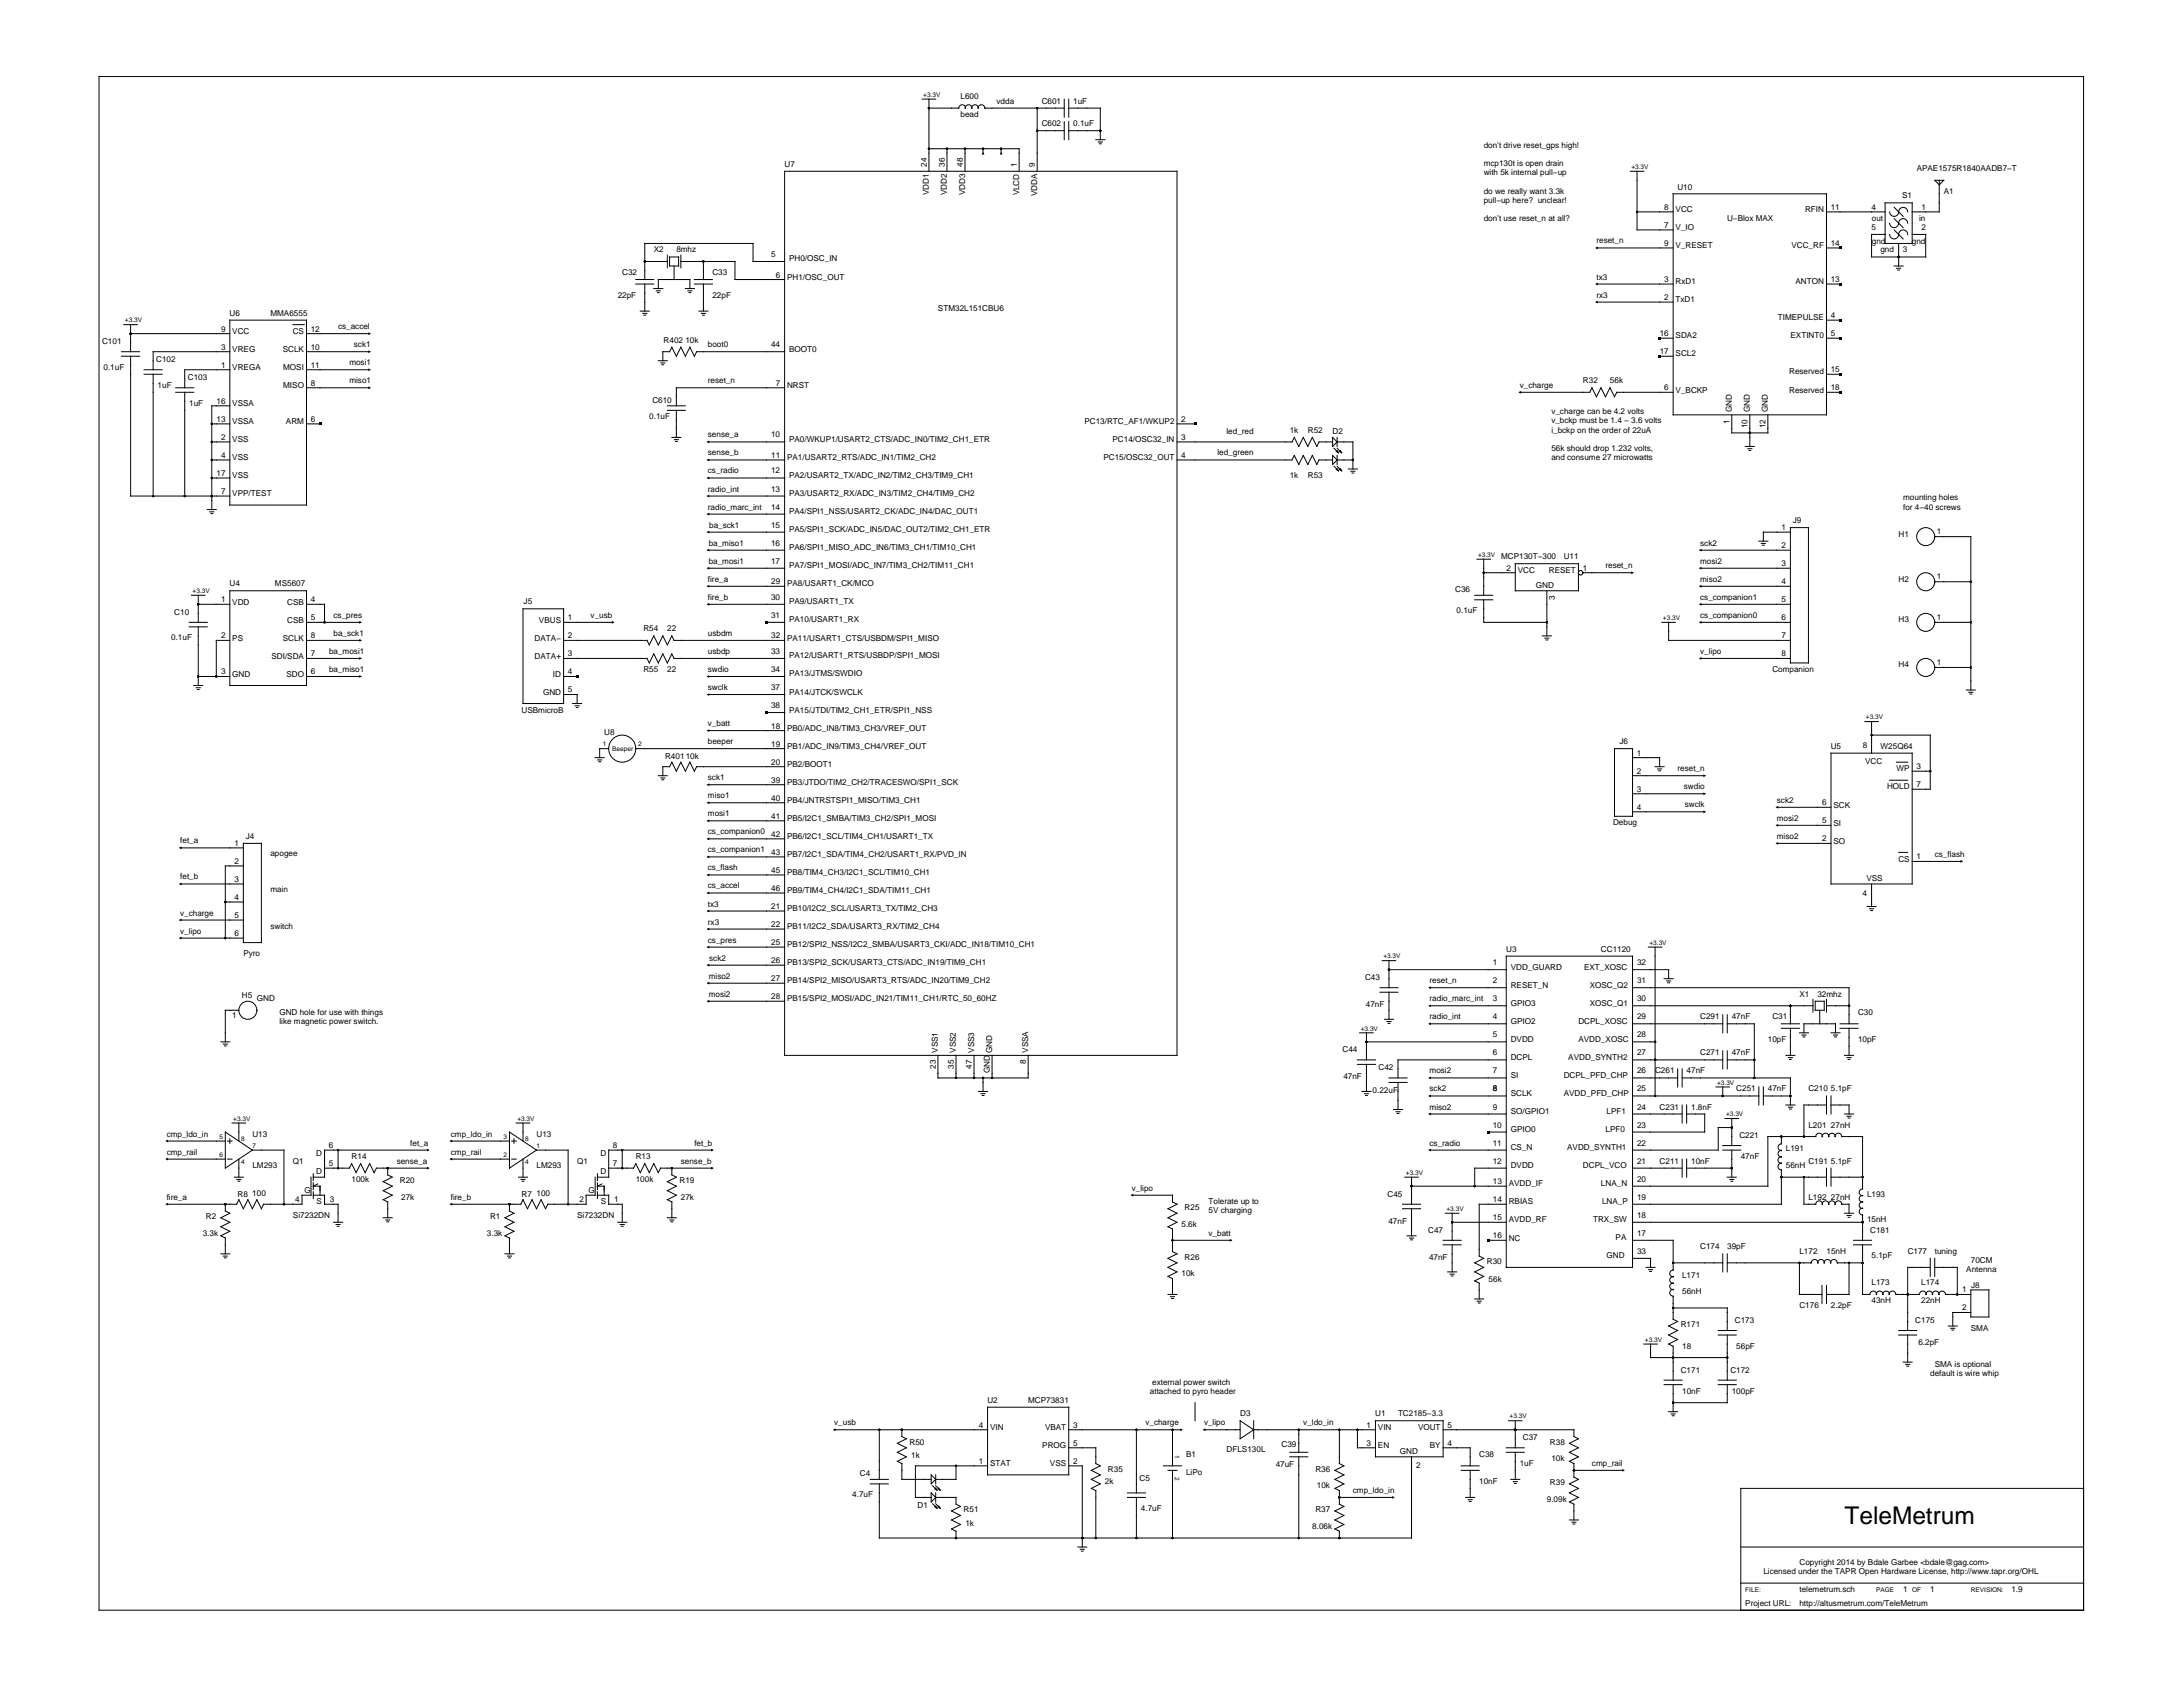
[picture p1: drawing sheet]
<svg xmlns="http://www.w3.org/2000/svg" width="279mm" height="216mm" viewBox="0 0 279 216" stroke-linecap="round" stroke-linejoin="round" font-family="sans-serif">
<defs><g id="words">
<text font-size="3.1" x="236.1" y="195.1">TeleMetrum</text>
<g font-size="1">
<text x="122.9" y="12.7">L600</text>
<text x="122.9" y="15">bead</text>
<text x="127.6" y="13.3">vdda</text>
<text x="133.3" y="13.3">C601</text>
<text x="133.3" y="16.1">C602</text>
<text x="137.4" y="13.3">1uF</text>
<text x="137.4" y="16.1">0.1uF</text>
<text x="100.4" y="21.3">U7</text>
<text x="118.6" y="21.4" transform="rotate(-90 118.6 21.4)">24</text>
<text x="120.9" y="21.4" transform="rotate(-90 120.9 21.4)">36</text>
<text x="123.2" y="21.4" transform="rotate(-90 123.2 21.4)">48</text>
<text x="130.1" y="21.4" transform="rotate(-90 130.1 21.4)">1</text>
<text x="132.5" y="21.4" transform="rotate(-90 132.5 21.4)">9</text>
<text x="189.9" y="18.9">don’t drive reset_gps high!</text>
<text x="189.9" y="21.3">mcp130t is open drain</text>
<text x="189.9" y="22.4">with 5k internal pull−up</text>
<text x="245.3" y="21.9">APAE1575R1840AADB7−T</text>
<text x="118.9" y="25" transform="rotate(-90 118.9 25)">VDD1</text>
<text x="121.2" y="25" transform="rotate(-90 121.2 25)">VDD2</text>
<text x="123.5" y="25" transform="rotate(-90 123.5 25)">VDD3</text>
<text x="130.4" y="25" transform="rotate(-90 130.4 25)">VLCD</text>
<text x="132.7" y="25.1" transform="rotate(-90 132.7 25.1)">VDDA</text>
<text x="189.9" y="24.8">do we really want 3.3k</text>
<text x="189.9" y="25.9">pull−up here? unclear!</text>
<text x="189.9" y="28.3">don’t use reset_n at all?</text>
<text x="213" y="26.9">8</text>
<text x="213" y="29.2">7</text>
<text x="214.5" y="27.1">VCC</text>
<text x="214.5" y="29.5">V_IO</text>
<text x="214.7" y="24.3">U10</text>
<text x="221" y="28.3">U−Blox MAX</text>
<text x="231" y="27.1">RFIN</text>
<text x="234.3" y="26.9">11</text>
<text x="239.5" y="26.9">4</text>
<text x="239.5" y="29.5">5</text>
<text x="239.6" y="28.3">out</text>
<text x="243.5" y="25.4">S1</text>
<text x="245.6" y="28.3">in</text>
<text x="245.9" y="29.5">2</text>
<text x="245.9" y="26.9">1</text>
<text x="248.8" y="24.8">A1</text>
<text x="79.6" y="35.2">C32</text>
<text x="83.7" y="32.3">X2</text>
<text x="86.6" y="32.3">8mhz</text>
<text x="91.2" y="35.2">C33</text>
<text x="98.7" y="32.9">5</text>
<text x="99.3" y="35.5">6</text>
<text x="100.7" y="35.8">PH1/OSC_OUT</text>
<text x="101" y="33.5">PH0/OSC_IN</text>
<text x="204.3" y="31.2">reset_n</text>
<text x="204.3" y="35.8">tx3</text>
<text x="213" y="31.5">9</text>
<text x="214.5" y="31.8">V_RESET</text>
<text x="229.3" y="31.8">VCC_RF</text>
<text x="234.3" y="31.5">14</text>
<text x="239.6" y="31.2">gnd</text>
<text x="240.7" y="32.3">gnd</text>
<text x="243.6" y="32.3">3</text>
<text x="244.7" y="31.2">gnd</text>
<text x="29.4" y="40.4">U6</text>
<text x="34.6" y="40.4">MMA6555</text>
<text x="79.1" y="38.1">22pF</text>
<text x="91.2" y="38.1">22pF</text>
<text x="120" y="39.8">STM32L151CBU6</text>
<text x="204.3" y="38.1">rx3</text>
<text x="213" y="36.1">3</text>
<text x="213" y="38.4">2</text>
<text x="214.5" y="36.4">RxD1</text>
<text x="214.5" y="38.7">TxD1</text>
<text x="227.5" y="41">TIMEPULSE</text>
<text x="229.8" y="36.4">ANTON</text>
<text x="234.3" y="36.1">13</text>
<text x="234.3" y="40.7">4</text>
<text x="13.1" y="44">C101</text>
<text x="13.3" y="47.3">0.1uF</text>
<text x="20" y="46.4">C102</text>
<text x="28.3" y="44.8">3</text>
<text x="28.3" y="42.4">9</text>
<text x="28.3" y="47.1">1</text>
<text x="29.7" y="45">VREG</text>
<text x="29.7" y="42.7">VCC</text>
<text x="29.7" y="47.3">VREGA</text>
<text x="36.2" y="45">SCLK</text>
<text x="36.2" y="47.3">MOSI</text>
<text x="37.5" y="42.7">CS</text>
<text x="39.8" y="47.1">11</text>
<text x="39.8" y="44.8">10</text>
<text x="39.8" y="42.4">12</text>
<text x="43.3" y="42.1">cs_accel</text>
<text x="44.7" y="46.7">mosi1</text>
<text x="45.3" y="44.4">sck1</text>
<text x="84.9" y="43.9">R402</text>
<text x="87.7" y="43.9">10k</text>
<text x="90.6" y="44.4">boot0</text>
<text x="98.7" y="44.4">44</text>
<text x="101" y="45">BOOT0</text>
<text x="212.4" y="43">16</text>
<text x="212.4" y="45.3">17</text>
<text x="214.5" y="43.3">SDA2</text>
<text x="214.5" y="45.6">SCL2</text>
<text x="229" y="47.9">Reserved</text>
<text x="229.2" y="43.3">EXTINT0</text>
<text x="234.3" y="47.6">15</text>
<text x="234.3" y="43">5</text>
<text x="20.2" y="49.6">1uF</text>
<text x="24" y="48.7">C103</text>
<text x="24.2" y="51.9">1uF</text>
<text x="27.7" y="54">13</text>
<text x="27.7" y="51.7">16</text>
<text x="29.7" y="52">VSSA</text>
<text x="36.2" y="49.7">MISO</text>
<text x="39.8" y="49.4">8</text>
<text x="39.8" y="54">6</text>
<text x="44.7" y="49.1">miso1</text>
<text x="83.1" y="53.7">0.1uF</text>
<text x="83.5" y="51.5">C610</text>
<text x="90.6" y="49.1">reset_n</text>
<text x="99.3" y="49.4">7</text>
<text x="100.7" y="49.7">NRST</text>
<text x="151.2" y="54">2</text>
<text x="194.5" y="49.6">v_charge</text>
<text x="198.6" y="53">v_charge can be 4.2 volts</text>
<text x="202.6" y="49.1">R32</text>
<text x="206.1" y="49.1">56k</text>
<text x="213" y="49.9">6</text>
<text x="214.5" y="50.2">V_BCKP</text>
<text x="221.6" y="52.8" transform="rotate(-90 221.6 52.8)">GND</text>
<text x="224" y="52.8" transform="rotate(-90 224 52.8)">GND</text>
<text x="226.3" y="52.8" transform="rotate(-90 226.3 52.8)">GND</text>
<text x="229" y="50.2">Reserved</text>
<text x="234.3" y="49.9">18</text>
<text x="28.3" y="58.6">4</text>
<text x="28.3" y="56.3">2</text>
<text x="29.7" y="58.9">VSS</text>
<text x="29.7" y="54.3">VSSA</text>
<text x="29.7" y="56.6">VSS</text>
<text x="36.6" y="54.3">ARM</text>
<text x="90.6" y="56">sense_a</text>
<text x="90.6" y="58.3">sense_b</text>
<text x="98.7" y="56">10</text>
<text x="98.7" y="58.6">11</text>
<text x="100.7" y="58.9">PA1/USART2_RTS/ADC_IN1/TIM2_CH2</text>
<text x="101" y="56.6">PA0/WKUP1/USART2_CTS/ADC_IN0/TIM2_CH1_ETR</text>
<text x="138.8" y="54.3">PC13/RTC_AF1/WKUP2</text>
<text x="141.2" y="58.9">PC15/OSC32_OUT</text>
<text x="142.4" y="56.6">PC14/OSC32_IN</text>
<text x="151.2" y="56.3">3</text>
<text x="151.2" y="58.6">4</text>
<text x="155.8" y="58.2">led_green</text>
<text x="157" y="55.6">led_red</text>
<text x="165.1" y="55.4">1k</text>
<text x="167.4" y="55.4">R52</text>
<text x="170.6" y="55.6">D2</text>
<text x="198.6" y="54.2">v_bckp must be 1.4 − 3.6 volts</text>
<text x="198.6" y="55.4">i_bckp on the order of 22uA</text>
<text x="198.6" y="57.7">56k should drop 1.232 volts,</text>
<text x="198.6" y="58.9">and consume 27 microwatts</text>
<text x="221.4" y="54.2" transform="rotate(-90 221.4 54.2)">1</text>
<text x="223.7" y="54.8" transform="rotate(-90 223.7 54.8)">10</text>
<text x="226" y="54.8" transform="rotate(-90 226 54.8)">12</text>
<text x="27.7" y="60.9">17</text>
<text x="28.3" y="63.2">7</text>
<text x="29.7" y="63.5">VPP/TEST</text>
<text x="29.7" y="61.2">VSS</text>
<text x="90.6" y="60.6">cs_radio</text>
<text x="90.6" y="62.9">radio_int</text>
<text x="90.6" y="65.2">radio_marc_int</text>
<text x="98.7" y="60.6">12</text>
<text x="98.7" y="62.9">13</text>
<text x="98.7" y="65.2">14</text>
<text x="101" y="61.2">PA2/USART2_TX/ADC_IN2/TIM2_CH3/TIM9_CH1</text>
<text x="101" y="63.5">PA3/USART2_RX/ADC_IN3/TIM2_CH4/TIM9_CH2</text>
<text x="101" y="65.8">PA4/SPI1_NSS/USART2_CK/ADC_IN4/DAC_OUT1</text>
<text x="165.1" y="61.2">1k</text>
<text x="167.4" y="61.2">R53</text>
<text x="243.6" y="64">mounting holes</text>
<text x="243.6" y="65.2">for 4−40 screws</text>
<text x="90.7" y="69.8">ba_miso1</text>
<text x="90.8" y="67.5">ba_sck1</text>
<text x="98.7" y="69.8">16</text>
<text x="98.7" y="67.5">15</text>
<text x="101" y="70.4">PA6/SPI1_MISO_ADC_IN6/TIM3_CH1/TIM10_CH1</text>
<text x="101" y="68.1">PA5/SPI1_SCK/ADC_IN5/DAC_OUT2/TIM2_CH1_ETR</text>
<text x="192.1" y="71.6">MCP130T−300</text>
<text x="200.1" y="71.6">U11</text>
<text x="217.6" y="69.8">sck2</text>
<text x="228" y="67.8">1</text>
<text x="228" y="70.2">2</text>
<text x="229.5" y="67">J9</text>
<text x="243" y="68.7">H1</text>
<text x="247.9" y="68.4">1</text>
<text x="28.3" y="77.1">1</text>
<text x="29.4" y="75.1">U4</text>
<text x="29.7" y="77.4">VDD</text>
<text x="35.2" y="75">MS5607</text>
<text x="36.8" y="77.4">CSB</text>
<text x="39.8" y="77.1">4</text>
<text x="67" y="77.3">J5</text>
<text x="90.6" y="74.5">fire_a</text>
<text x="90.6" y="76.8">fire_b</text>
<text x="90.7" y="72.1">ba_mosi1</text>
<text x="98.7" y="72.1">17</text>
<text x="98.7" y="76.8">30</text>
<text x="98.7" y="74.8">29</text>
<text x="100.7" y="75.1">PA8/USART1_CK/MCO</text>
<text x="101" y="72.7">PA7/SPI1_MOSI/ADC_IN7/TIM3_CH2/TIM11_CH1</text>
<text x="101" y="77.3">PA9/USART1_TX</text>
<text x="186.3" y="75.8">C36</text>
<text x="192.8" y="73">2</text>
<text x="194.3" y="73.3">VCC</text>
<text x="196.6" y="75.2">GND</text>
<text x="198.2" y="73.3">RESET</text>
<text x="199" y="76.7" transform="rotate(-90 199 76.7)">3</text>
<text x="202.6" y="73">1</text>
<text x="205.5" y="72.7">reset_n</text>
<text x="217.6" y="72.1">mosi2</text>
<text x="217.6" y="74.5">miso2</text>
<text x="217.6" y="76.8">cs_companion1</text>
<text x="228" y="72.5">3</text>
<text x="228" y="74.8">4</text>
<text x="228" y="77.1">5</text>
<text x="243" y="74.5">H2</text>
<text x="247.9" y="74.2">1</text>
<text x="21.9" y="82">0.1uF</text>
<text x="22.3" y="78.7">C10</text>
<text x="28.3" y="81.7">2</text>
<text x="29.7" y="82">PS</text>
<text x="36.2" y="82">SCLK</text>
<text x="36.8" y="79.7">CSB</text>
<text x="39.8" y="79.4">5</text>
<text x="39.8" y="81.7">8</text>
<text x="42.1" y="83.7">ba_mosi1</text>
<text x="42.7" y="81.4">ba_sck1</text>
<text x="42.7" y="79.1">cs_pres</text>
<text x="68.4" y="82">DATA−</text>
<text x="69" y="79.7">VBUS</text>
<text x="72.7" y="79.4">1</text>
<text x="72.7" y="81.7">2</text>
<text x="75.6" y="79.1">v_usb</text>
<text x="82.3" y="80.8">R54</text>
<text x="85.4" y="80.8">22</text>
<text x="90.6" y="81.4">usbdm</text>
<text x="90.6" y="83.7">usbdp</text>
<text x="98.7" y="79.1">31</text>
<text x="98.7" y="83.7">33</text>
<text x="98.7" y="81.7">32</text>
<text x="100.7" y="82">PA11/USART1_CTS/USBDM/SPI1_MISO</text>
<text x="101" y="79.6">PA10/USART1_RX</text>
<text x="186.4" y="78.5">0.1uF</text>
<text x="217.6" y="79.1">cs_companion0</text>
<text x="217.6" y="83.7">v_lipo</text>
<text x="228" y="79.4">6</text>
<text x="228" y="81.7">7</text>
<text x="243" y="79.6">H3</text>
<text x="247.9" y="79.4">1</text>
<text x="28.3" y="86.3">3</text>
<text x="29.7" y="86.6">GND</text>
<text x="34.7" y="84.3">SDI/SDA</text>
<text x="36.7" y="86.6">SDO</text>
<text x="39.8" y="86.3">6</text>
<text x="39.8" y="84">7</text>
<text x="42.1" y="86">ba_miso1</text>
<text x="68.4" y="84.3">DATA+</text>
<text x="69.5" y="88.9">GND</text>
<text x="70.8" y="86.6">ID</text>
<text x="72.7" y="84">3</text>
<text x="72.7" y="86.3">4</text>
<text x="72.7" y="88.6">5</text>
<text x="82.3" y="86">R55</text>
<text x="85.4" y="86">22</text>
<text x="90.6" y="86">swdio</text>
<text x="90.6" y="88.3">swclk</text>
<text x="98.7" y="86">34</text>
<text x="98.7" y="88.3">37</text>
<text x="101" y="84.3">PA12/USART1_RTS/USBDP/SPI1_MOSI</text>
<text x="101" y="86.6">PA13/JTMS/SWDIO</text>
<text x="101" y="88.9">PA14/JTCK/SWCLK</text>
<text x="226.8" y="86">Companion</text>
<text x="228" y="84">8</text>
<text x="243" y="85.4">H4</text>
<text x="247.9" y="85.1">1</text>
<text x="66.7" y="91.2">USBmicroB</text>
<text x="77.3" y="94.1">U8</text>
<text x="90.6" y="95.2">beeper</text>
<text x="90.6" y="92.9">v_batt</text>
<text x="98.7" y="90.6">38</text>
<text x="98.7" y="93.2">18</text>
<text x="98.7" y="95.6">19</text>
<text x="100.7" y="93.5">PB0/ADC_IN8/TIM3_CH3/VREF_OUT</text>
<text x="100.7" y="95.8">PB1/ADC_IN9/TIM3_CH4/VREF_OUT</text>
<text x="101" y="91.2">PA15/JTDI/TIM2_CH1_ETR/SPI1_NSS</text>
<text x="207.3" y="95.2">J6</text>
<text x="234.3" y="95.8">U5</text>
<text x="238.4" y="95.7">8</text>
<text x="240.7" y="95.8">W25Q64</text>
<text x="85.1" y="97.1">R40110k</text>
<text x="90.6" y="99.9">sck1</text>
<text x="98.7" y="97.9">20</text>
<text x="98.7" y="100.2">39</text>
<text x="100.7" y="98.1">PB2/BOOT1</text>
<text x="100.7" y="100.5">PB3/JTDO/TIM2_CH2/TRACESWO/SPI1_SCK</text>
<text x="209.5" y="96.7">1</text>
<text x="209.5" y="99">2</text>
<text x="209.5" y="101.3">3</text>
<text x="214.7" y="98.7">reset_n</text>
<text x="215.5" y="101">swdio</text>
<text x="238.7" y="97.7">VCC</text>
<text x="241.5" y="101">HOLD</text>
<text x="242.7" y="98.7">WP</text>
<text x="245.3" y="98.4">3</text>
<text x="245.3" y="100.7">7</text>
<text x="23.1" y="107.9">fet_a</text>
<text x="31.5" y="107.4">J4</text>
<text x="90.6" y="106.8">cs_companion0</text>
<text x="90.6" y="104.5">mosi1</text>
<text x="90.6" y="102.2">miso1</text>
<text x="98.7" y="102.5">40</text>
<text x="98.7" y="107.1">42</text>
<text x="98.7" y="104.8">41</text>
<text x="100.7" y="102.8">PB4/JNTRSTSPI1_MISO/TIM3_CH1</text>
<text x="100.7" y="107.4">PB6/I2C1_SCL/TIM4_CH1/USART1_TX</text>
<text x="100.7" y="105.1">PB5/I2C1_SMBA/TIM3_CH2/SPI1_MOSI</text>
<text x="206.5" y="105.6">Debug</text>
<text x="209.5" y="103.6">4</text>
<text x="215.6" y="103.3">swclk</text>
<text x="227.4" y="107.4">miso2</text>
<text x="227.4" y="105">mosi2</text>
<text x="227.4" y="102.7">sck2</text>
<text x="233.2" y="107.7">2</text>
<text x="233.2" y="105.4">5</text>
<text x="233.2" y="103.1">6</text>
<text x="234.7" y="108">SO</text>
<text x="234.7" y="105.7">SI</text>
<text x="234.7" y="103.3">SCK</text>
<text x="23.1" y="112.6">fet_b</text>
<text x="30" y="108.3">1</text>
<text x="30" y="110.6">2</text>
<text x="30" y="112.9">3</text>
<text x="34.6" y="109.5">apogee</text>
<text x="90.6" y="109.1">cs_companion1</text>
<text x="90.6" y="111.4">cs_flash</text>
<text x="90.6" y="113.7">cs_accel</text>
<text x="98.7" y="109.4">43</text>
<text x="98.7" y="111.7">45</text>
<text x="100.7" y="109.7">PB7/I2C1_SDA/TIM4_CH2/USART1_RX/PVD_IN</text>
<text x="100.7" y="112">PB8/TIM4_CH3/I2C1_SCL/TIM10_CH1</text>
<text x="238.9" y="112.7">VSS</text>
<text x="243" y="110.3">CS</text>
<text x="245.3" y="110">1</text>
<text x="247.6" y="109.7">cs_flash</text>
<text x="23.1" y="117.2">v_charge</text>
<text x="23.1" y="119.5">v_lipo</text>
<text x="30" y="115.2">4</text>
<text x="30" y="117.5">5</text>
<text x="30" y="119.8">6</text>
<text x="34.6" y="114.2">main</text>
<text x="34.6" y="118.9">switch</text>
<text x="90.6" y="118.3">rx3</text>
<text x="90.6" y="116">tx3</text>
<text x="98.7" y="116.3">21</text>
<text x="98.7" y="118.6">22</text>
<text x="98.7" y="114">46</text>
<text x="100.7" y="116.6">PB10/I2C2_SCL/USART3_TX/TIM2_CH3</text>
<text x="100.7" y="118.9">PB11/I2C2_SDA/USART3_RX/TIM2_CH4</text>
<text x="100.7" y="114.3">PB9/TIM4_CH4/I2C1_SDA/TIM11_CH1</text>
<text x="238.4" y="114.7">4</text>
<text x="31.1" y="122.4">Pyro</text>
<text x="90.6" y="120.6">cs_pres</text>
<text x="90.7" y="125.3">miso2</text>
<text x="90.8" y="122.9">sck2</text>
<text x="98.7" y="125.6">27</text>
<text x="98.7" y="123.3">26</text>
<text x="98.7" y="121">25</text>
<text x="100.7" y="125.9">PB14/SPI2_MISO/USART3_RTS/ADC_IN20/TIM9_CH2</text>
<text x="100.7" y="123.5">PB13/SPI2_SCK/USART3_CTS/ADC_IN19/TIM9_CH1</text>
<text x="100.7" y="121.2">PB12/SPI2_NSS/I2C2_SMBA/USART3_CKI/ADC_IN18/TIM10_CH1</text>
<text x="174.7" y="125.4">C43</text>
<text x="183" y="125.8">reset_n</text>
<text x="191.1" y="123.5">1</text>
<text x="191.1" y="125.8">2</text>
<text x="192.8" y="121.8">U3</text>
<text x="193.4" y="124.1">VDD_GUARD</text>
<text x="202.7" y="124.1">EXT_XOSC</text>
<text x="204.9" y="121.8">CC1120</text>
<text x="209.5" y="123.5">32</text>
<text x="209.5" y="125.8">31</text>
<text x="29.7" y="130.3">1</text>
<text x="31" y="127.7">H5</text>
<text x="32.9" y="128.1">GND</text>
<text x="35.8" y="129.9">GND hole for use with things</text>
<text x="35.8" y="131">like magnetic power switch.</text>
<text x="90.7" y="127.6">mosi2</text>
<text x="98.7" y="127.9">28</text>
<text x="100.7" y="128.2">PB15/SPI2_MOSI/ADC_IN21/TIM11_CH1/RTC_50_60HZ</text>
<text x="174.8" y="128.9">47nF</text>
<text x="183" y="130.4">radio_int</text>
<text x="183" y="128.1">radio_marc_int</text>
<text x="191.1" y="128.1">3</text>
<text x="191.1" y="130.4">4</text>
<text x="193.4" y="126.4">RESET_N</text>
<text x="193.4" y="128.7">GPIO3</text>
<text x="193.4" y="131">GPIO2</text>
<text x="202" y="131">DCPL_XOSC</text>
<text x="203.5" y="126.4">XOSC_Q2</text>
<text x="203.5" y="128.7">XOSC_Q1</text>
<text x="209.5" y="128.1">30</text>
<text x="209.5" y="130.4">29</text>
<text x="217.6" y="130.4">C291</text>
<text x="221.6" y="130.4">47nF</text>
<text x="226.8" y="130.4">C31</text>
<text x="230.3" y="127.6">X1</text>
<text x="232.6" y="127.6">32mhz</text>
<text x="237.8" y="129.9">C30</text>
<text x="119.8" y="136.8" transform="rotate(-90 119.8 136.8)">23</text>
<text x="120" y="134.7" transform="rotate(-90 120 134.7)">VSS1</text>
<text x="122.1" y="136.8" transform="rotate(-90 122.1 136.8)">35</text>
<text x="122.4" y="134.7" transform="rotate(-90 122.4 134.7)">VSS2</text>
<text x="124.4" y="136.8" transform="rotate(-90 124.4 136.8)">47</text>
<text x="124.7" y="134.7" transform="rotate(-90 124.7 134.7)">VSS3</text>
<text x="126.7" y="137.4" transform="rotate(-90 126.7 137.4)">GND</text>
<text x="127" y="134.7" transform="rotate(-90 127 134.7)">GND</text>
<text x="131.3" y="136.2" transform="rotate(-90 131.3 136.2)">8</text>
<text x="131.6" y="134.7" transform="rotate(-90 131.6 134.7)">VSSA</text>
<text x="171.8" y="134.7">C44</text>
<text x="176.4" y="137">C42</text>
<text x="183" y="137.4">mosi2</text>
<text x="191.1" y="132.8">5</text>
<text x="191.1" y="135.1">6</text>
<text x="191.1" y="137.4">7</text>
<text x="193.4" y="133.3">DVDD</text>
<text x="193.4" y="135.6">DCPL</text>
<text x="193.4" y="138">SI</text>
<text x="200.1" y="138">DCPL_PFD_CHP</text>
<text x="200.7" y="135.6">AVDD_SYNTH2</text>
<text x="202" y="133.3">AVDD_XOSC</text>
<text x="209.5" y="135.1">27</text>
<text x="209.5" y="132.8">28</text>
<text x="209.5" y="137.4">26</text>
<text x="211.8" y="137.4">C261</text>
<text x="215.9" y="137.4">47nF</text>
<text x="217.6" y="135.1">C271</text>
<text x="221.6" y="135.1">47nF</text>
<text x="226.3" y="133.3">10pF</text>
<text x="237.8" y="133.3">10pF</text>
<text x="171.9" y="138.1">47nF</text>
<text x="175.7" y="139.9">0.22uF</text>
<text x="183" y="139.7">sck2</text>
<text x="183" y="142">miso2</text>
<text x="191.1" y="142">9</text>
<text x="191.1" y="139.7">8</text>
<text x="193.4" y="142.6">SO/GPIO1</text>
<text x="193.4" y="140.3">SCLK</text>
<text x="200.1" y="140.3">AVDD_PFD_CHP</text>
<text x="205.6" y="142.6">LPF1</text>
<text x="209.5" y="142">24</text>
<text x="209.5" y="139.7">25</text>
<text x="212.4" y="142">C231</text>
<text x="216.5" y="142">1.8nF</text>
<text x="222.2" y="139.7">C251</text>
<text x="226.3" y="139.7">47nF</text>
<text x="231.5" y="139.7">C210 5.1pF</text>
<text x="21.3" y="147.8">cmp_rail</text>
<text x="21.3" y="145.5">cmp_ldo_in</text>
<text x="32.3" y="145.5">U13</text>
<text x="32.3" y="149.5">LM293</text>
<text x="37.5" y="148.9">Q1</text>
<text x="40.5" y="147.9">D</text>
<text x="42.1" y="146.9">6</text>
<text x="42.1" y="149.2">5</text>
<text x="45" y="148.3">R14</text>
<text x="50.8" y="148.9">sense_a</text>
<text x="52.5" y="146.6">fet_a</text>
<text x="57.7" y="147.8">cmp_rail</text>
<text x="57.7" y="145.5">cmp_ldo_in</text>
<text x="68.7" y="145.5">U13</text>
<text x="68.7" y="149.5">LM293</text>
<text x="73.9" y="148.9">Q1</text>
<text x="76.8" y="147.9">D</text>
<text x="78.5" y="146.9">8</text>
<text x="78.5" y="149.2">7</text>
<text x="81.4" y="148.3">R13</text>
<text x="87.1" y="148.9">sense_b</text>
<text x="88.9" y="146.6">fet_b</text>
<text x="183" y="146.6">cs_radio</text>
<text x="191.1" y="144.3">10</text>
<text x="191.1" y="146.6">11</text>
<text x="191.1" y="148.9">12</text>
<text x="193.4" y="144.9">GPIO0</text>
<text x="193.4" y="147.2">CS_N</text>
<text x="193.4" y="149.5">DVDD</text>
<text x="200.6" y="147.2">AVDD_SYNTH1</text>
<text x="202.6" y="149.5">DCPL_VCO</text>
<text x="205.5" y="144.9">LPF0</text>
<text x="209.5" y="144.3">23</text>
<text x="209.5" y="146.6">22</text>
<text x="209.5" y="148.9">21</text>
<text x="212.4" y="148.9">C211</text>
<text x="216.5" y="148.9">10nF</text>
<text x="222.6" y="145.6">C221</text>
<text x="222.8" y="148.3">47nF</text>
<text x="228.6" y="147.4">L191</text>
<text x="228.6" y="149.5">56nH</text>
<text x="231.5" y="144.3">L201 27nH</text>
<text x="231.5" y="148.9">C191 5.1pF</text>
<text x="21.3" y="153.5">fire_a</text>
<text x="30.4" y="153.1">R8</text>
<text x="32.3" y="153.1">100</text>
<text x="37.5" y="155.8">Si7232DN</text>
<text x="37.8" y="153.8">4</text>
<text x="39" y="152.7">G</text>
<text x="40.5" y="150.2">D</text>
<text x="40.5" y="154.1">S</text>
<text x="42.2" y="153.9">3</text>
<text x="45" y="151.2">100k</text>
<text x="51.2" y="151.4">R20</text>
<text x="51.4" y="153.5">27k</text>
<text x="57.7" y="153.5">fire_b</text>
<text x="66.8" y="153.1">R7</text>
<text x="68.7" y="153.1">100</text>
<text x="73.9" y="155.8">Si7232DN</text>
<text x="74.2" y="153.8">2</text>
<text x="75.3" y="152.7">G</text>
<text x="76.8" y="150.2">D</text>
<text x="76.9" y="154.1">S</text>
<text x="78.6" y="153.9">1</text>
<text x="81.4" y="151.2">100k</text>
<text x="87" y="151.4">R19</text>
<text x="87.1" y="153.5">27k</text>
<text x="144.9" y="152.4">v_lipo</text>
<text x="151.6" y="154.9">R25</text>
<text x="154.7" y="154.1">Tolerate up to</text>
<text x="154.7" y="155.3">5V charging</text>
<text x="177.6" y="153.1">C45</text>
<text x="191.1" y="153.9">14</text>
<text x="191.1" y="151.5">13</text>
<text x="193.1" y="154.1">RBIAS</text>
<text x="193.1" y="151.8">AVDD_IF</text>
<text x="204.9" y="151.8">LNA_N</text>
<text x="205.1" y="154.1">LNA_P</text>
<text x="209.5" y="153.5">19</text>
<text x="209.5" y="151.2">20</text>
<text x="209.5" y="155.8">18</text>
<text x="231.5" y="153.5">L192 27nH</text>
<text x="239" y="153.1">L193</text>
<text x="26" y="158.2">3.3k</text>
<text x="26.4" y="156">R2</text>
<text x="62.3" y="158.2">3.3k</text>
<text x="62.7" y="156">R1</text>
<text x="151.2" y="157">5.6k</text>
<text x="151.6" y="161.2">R26</text>
<text x="154.7" y="158.2">v_batt</text>
<text x="177.7" y="156.6">47nF</text>
<text x="182.8" y="157.8">C47</text>
<text x="182.9" y="161.2">47nF</text>
<text x="190.3" y="161.8">R30</text>
<text x="191.1" y="158.5">16</text>
<text x="191.1" y="156.2">15</text>
<text x="193.1" y="158.8">NC</text>
<text x="193.1" y="156.5">AVDD_RF</text>
<text x="203.9" y="156.4">TRX_SW</text>
<text x="205.6" y="161">GND</text>
<text x="206.8" y="158.7">PA</text>
<text x="209.5" y="158.2">17</text>
<text x="209.5" y="160.5">33</text>
<text x="217.6" y="159.9">C174</text>
<text x="221.1" y="159.9">39pF</text>
<text x="230.3" y="160.5">L172</text>
<text x="233.8" y="160.5">15nH</text>
<text x="239" y="156.4">15nH</text>
<text x="239.4" y="157.8">C181</text>
<text x="239.5" y="161">5.1pF</text>
<text x="244.2" y="160.5">C177</text>
<text x="247.6" y="160.5">tuning</text>
<text x="252.2" y="161.6">70CM</text>
<text x="151.2" y="163.4">10k</text>
<text x="190.5" y="164.1">56k</text>
<text x="215.3" y="163.5">L171</text>
<text x="215.3" y="165.7">56nH</text>
<text x="230.3" y="167.4">C176</text>
<text x="234.3" y="167.4">2.2pF</text>
<text x="239.5" y="164.5">L173</text>
<text x="239.5" y="166.8">43nH</text>
<text x="245.9" y="164.5">L174</text>
<text x="245.9" y="166.8">22nH</text>
<text x="251.1" y="167.7">2</text>
<text x="251.1" y="165.4">1</text>
<text x="251.7" y="162.8">Antenna</text>
<text x="252.3" y="164.8">J8</text>
<text x="215.1" y="169.9">R171</text>
<text x="215.3" y="172.6">18</text>
<text x="222" y="169.3">C173</text>
<text x="222.2" y="172.6">56pF</text>
<text x="245.1" y="169.3">C175</text>
<text x="245.5" y="172.2">6.2pF</text>
<text x="252.2" y="170.3">SMA</text>
<text x="126.4" y="179.5">U2</text>
<text x="131.6" y="179.5">MCP73831</text>
<text x="147.2" y="178.4">attached to pyro header</text>
<text x="147.5" y="177.2">external power switch</text>
<text x="215.1" y="175.7">C171</text>
<text x="215.3" y="178.4">10nF</text>
<text x="221.5" y="175.7">C172</text>
<text x="221.6" y="178.4">100pF</text>
<text x="247" y="176.1">default is wire whip</text>
<text x="247.6" y="174.9">SMA is optional</text>
<text x="106.8" y="182.4">v_usb</text>
<text x="116.4" y="184.9">R50</text>
<text x="125.3" y="182.7">4</text>
<text x="126.7" y="183">VIN</text>
<text x="133.4" y="185.3">PROG</text>
<text x="133.7" y="183">VBAT</text>
<text x="137.3" y="185">5</text>
<text x="137.3" y="182.7">3</text>
<text x="146.6" y="182.4">v_charge</text>
<text x="154.1" y="182.4">v_lipo</text>
<text x="157" y="185.9">DFLS130L</text>
<text x="158.7" y="181.2">D3</text>
<text x="164" y="185.2">C39</text>
<text x="166.8" y="182.4">v_ldo_in</text>
<text x="174.9" y="182.7">1</text>
<text x="174.9" y="185">3</text>
<text x="176" y="181.3">U1</text>
<text x="176.4" y="183">VIN</text>
<text x="176.4" y="185.3">EN</text>
<text x="178.9" y="181.2">TC2185−3.3</text>
<text x="181.5" y="183">VOUT</text>
<text x="183" y="185.3">BY</text>
<text x="185.3" y="182.7">5</text>
<text x="185.3" y="185">4</text>
<text x="194.9" y="184.3">C37</text>
<text x="198.4" y="184.9">R38</text>
<text x="109.1" y="191.6">4.7uF</text>
<text x="110.1" y="188.9">C4</text>
<text x="116.6" y="186.6">1k</text>
<text x="125.3" y="187.3">1</text>
<text x="126.7" y="187.6">STAT</text>
<text x="134.4" y="187.6">VSS</text>
<text x="137.3" y="187.3">2</text>
<text x="141.4" y="189.9">2k</text>
<text x="141.8" y="188.3">R35</text>
<text x="145.8" y="189.5">C5</text>
<text x="151.8" y="186.4">B1</text>
<text x="151.8" y="188.8">LiPo</text>
<text x="163.3" y="187.8">47uF</text>
<text x="168.4" y="188.3">R36</text>
<text x="168.5" y="190.5">10k</text>
<text x="173.2" y="191.1">cmp_ldo_in</text>
<text x="179.2" y="186.1">GND</text>
<text x="181.3" y="187.9">2</text>
<text x="189.3" y="186.4">C38</text>
<text x="189.3" y="189.9">10nF</text>
<text x="194.5" y="187.6">1uF</text>
<text x="198.4" y="190.1">R39</text>
<text x="198.6" y="187">10k</text>
<text x="203.8" y="187.6">cmp_rail</text>
<text x="117.4" y="193">D1</text>
<text x="123.3" y="193.5">R51</text>
<text x="123.6" y="195.3">1k</text>
<text x="146" y="193.4">4.7uF</text>
<text x="168" y="195.7">8.06k</text>
<text x="168.4" y="193.5">R37</text>
<text x="198" y="192.2">9.09k</text>
<text x="225.7" y="201.5">Licensed under the TAPR Open Hardware License, http://www.tapr.org/OHL</text>
<text x="230.3" y="203.8">telemetrum.sch</text>
<text x="230.3" y="200.3">Copyright 2014 by Bdale Garbee &lt;bdale@gag.com&gt;</text>
<text x="243.6" y="203.8">1</text>
<text x="247" y="203.8">1</text>
<text x="257.4" y="203.8">1.9</text>
<text x="223.4" y="205.5">Project URL:</text>
<text x="230.3" y="205.5">http://altusmetrum.com/TeleMetrum</text>
</g>
<g font-size=".8">
<text x="118.2" y="12.4">+3.3V</text>
<text x="208.8" y="21.6">+3.3V</text>
<text x="16" y="41.3">+3.3V</text>
<text x="189.2" y="71.3">+3.3V</text>
<text x="24.7" y="75.9">+3.3V</text>
<text x="212.8" y="79.4">+3.3V</text>
<text x="77.2" y="95.5">1</text>
<text x="81.7" y="95.5">2</text>
<text x="238.8" y="92.1">+3.3V</text>
<text x="78.4" y="96.1">Beeper</text>
<text x="177.1" y="122.7">+3.3V</text>
<text x="211.1" y="120.9">+3.3V</text>
<text x="174.2" y="131.9">+3.3V</text>
<text x="29.8" y="143.4">+3.3V</text>
<text x="66.2" y="143.4">+3.3V</text>
<text x="219.8" y="138.8">+3.3V</text>
<text x="220.9" y="142.9">+3.3V</text>
<text x="28.1" y="145.7">5</text>
<text x="28.1" y="148.1">6</text>
<text x="30.9" y="146">8</text>
<text x="30.9" y="148.9">4</text>
<text x="32.3" y="146.9">7</text>
<text x="64.5" y="145.7">3</text>
<text x="64.5" y="148.1">2</text>
<text x="67.2" y="146">8</text>
<text x="67.2" y="148.9">4</text>
<text x="68.7" y="146.9">1</text>
<text x="179.9" y="150.4">+3.3V</text>
<text x="185.1" y="155">+3.3V</text>
<text x="210.5" y="171.7">+3.3V</text>
<text x="193.2" y="181.5">+3.3V</text>
<text x="150.4" y="186.3" transform="rotate(90 150.4 186.3)">1</text>
<text x="150.4" y="189" transform="rotate(90 150.4 189)">2</text>
<text x="223.4" y="203.8">FILE:</text>
<text x="240.1" y="203.8">PAGE</text>
<text x="244.7" y="203.8">OF</text>
<text x="252.2" y="203.8">REVISION:</text>
</g>
</g></defs>
<g fill="none" stroke="#000" stroke-width=".13">
<path d="M12.7 9.8h254v196.3h-254zM118 12.7h1.8M118.9 13.8h3.8a.42 .42 0 0 1 .4-.4 .42 .42 0 0 1 .5 .5 .41 .41 0 0 1 .4-.5 .41 .41 0 0 1 .4 .5 .41 .41 0 0 1 .4-.5 .41 .41 0 0 1 .4 .5 .42 .42 0 0 1 .4-.5 .42 .42 0 0 1 .4 .4h10.2M118.9 12.7v9.2M118.9 19h11.5v2.9M121.2 19v2.9M123.5 19v2.9M125.8 19v.6M128.1 19v.6M132.7 16.7h3.5M132.7 13.8v8.1M136.2 12.7v2.3"/>
<path d="M136.2 15.6v2.3M136.8 12.7v2.3M136.8 15.6v2.3M136.8 13.8h4v4.1M136.8 16.7h4M140.3 17.9h1.1M140.6 18.2h.5M140.7 18.4h.2M81.4 36.4h2.3M81.4 35.8h2.3M81.9 39.8h1.2M82.5 36.4v3.4"/>
<path d="M82.5 33.5h2.9M83.7 36.9h1.1M84 37.2h.5M84.1 37.4h.3M84.3 36.9v-1.1h4v1.1M85.4 32.7v1.6M85.7 32.9h1.2v1.1h-1.2zM86.3 34v1.8M87.1 33.5h7v2.3h6.3M87.1 32.7v1.6M87.7 36.9h1.2M88 37.2h.6"/>
<path d="M88.2 37.4h.2M88.9 36.4h2.3M88.9 35.8h2.3M89.5 39.8h1.1M90 33.5v2.3M90 36.4v3.4M100.4 21.9h50.2v113.2h-50.2zM100.4 33.5h-4v-2.3h-13.9v4.6M204.3 31.7h9.8M204.3 36.4h9.8M204.3 38.7h9.8M208.7 21.9h1.7"/>
<path d="M209.5 27.1h4.6M209.5 21.9v7.5h4.6M214.1 24.8h19.7v28.3h-19.7zM233.8 31.7h1.7M233.8 27.1h7.5M233.8 36.4h1.7M241.3 30h-1.8v2.9h7v-2.9h-1.8M241.3 26h3.4v5.2h-3.4zM241.9 27.1a.58 .58 0 0 0 .5 .6 .58 .58 0 0 0 .6-.6 .58 .58 0 0 1 .6-.6 .58 .58 0 0 1 .6 .6M241.9 28.6a.58 .58 0 0 0 .5 .5 .58 .58 0 0 0 .6-.5 .58 .58 0 0 1 .6-.6 .58 .58 0 0 1 .6 .6M241.9 30a.58 .58 0 0 0 .5 .6 .58 .58 0 0 0 .6-.6 .58 .58 0 0 1 .6-.6 .58 .58 0 0 1 .6 .6M242.4 34h1.2"/>
<path d="M242.4 26.5l1.2 1.2M242.4 28l1.2 1.1M242.4 29.4l1.2 1.2M242.7 34.3h.6M242.9 34.6h.2M243 31.2v2.8M247.6 23.1h1.2l-.6 .6zM248.2 23.1v4h-3.5M15.6 45h2.3M15.6 45.6h2.3M15.8 41.5h1.8M16.7 45.6v17.9h12.7"/>
<path d="M16.7 41.5v3.5M16.7 42.7h12.7M18.4 47.3h2.4M18.4 47.9h2.4M19.6 47.9v15.6M22.5 50.2h2.3M22.5 49.6h2.3M23.6 50.2v13.3M27.1 56.6h2.3M27.1 58.9h2.3M27.1 54.2h2.3M29.4 45h-9.8v2.3"/>
<path d="M29.4 51.9h-2.3v13.3M29.4 41h9.8v23.6h-9.8zM29.4 47.3h-5.8v2.3M37.5 41.5h1.4M39.2 49.6h8.1M39.2 45h8.1M39.2 54.2h1.8M39.2 42.7h8.1M39.2 47.3h8.1M82.3 40.1h.5M82.4 40.3h.2M84.3 46.2h1.1"/>
<path d="M84.6 46.5h.5M84.7 46.7h.2M85.4 52.5h2.3M85.4 51.9h2.3M86 56h1.1M86.3 56.3h.5M86.4 56.5h.3M86.6 52.5v3.5M88.9 45.6l-.6-1.2-.6 1.2-.6-1.2-.5 1.2-.6-1.2-.3 .6h-.9v1.2M89.2 45h11.2M89.2 45l-.3 .6M89.8 40.1h.5"/>
<path d="M89.9 40.3h.2M90.6 56.6h9.8M90.6 58.9h9.8M100.4 49.6h-13.8v2.3M150.6 56.6h14.8l.3-.6 .5 1.1 .6-1.1 .6 1.1 .6-1.1 .5 1.1 .3-.5h1.8M150.6 58.9h14.8l.3-.6 .5 1.1 .6-1.1 .6 1.1 .6-1.1 .5 1.1 .3-.5h1.8M150.6 54.2h2.4M170.6 56l.5 .6-.5 .5zM170.6 58.3l.5 .6-.5 .5zM170.7 57.4l.6 .5M170.7 59.7l.6 .6M171 57.8l.3 .1"/>
<path d="M171.1 56.6h2.1v3.4M171.1 58.9h2.1M171.1 56v1.1M171.1 58.3v1.1M171.1 57.7l.2 .2M171.1 57.4l.6 .5M171.1 60l.2 .3M171.1 59.7l.6 .6M171.4 57.8l.3 .1M171.5 57.7l.2 .2M171.5 60l.2 .3M194.5 50.2h9l.3-.6 .5 1.2 .6-1.2 .6 1.2 .6-1.2 .5 1.2 .3-.6h7.2"/>
<path d="M212.4 45.6h1.7M212.4 43.3h1.7M221.6 53.1v2.3h4.7v-2.3M223.4 57.1h1.1M223.7 57.4h.5M223.8 57.7h.3M224 53.1v4M233.8 50.2h1.7M233.8 41h1.7M233.8 47.9h1.7M233.8 43.3h1.7M24.2 79.6h2.3"/>
<path d="M24.5 76.2h1.7M25.4 77.3h4M25.4 76.2v3.4M26.5 65.2h1.2M26.8 65.5h.6M27 65.7h.2M27.1 61.2h2.3M29.4 75.6h9.8v12.1h-9.8zM39.2 79.6h7M39.2 77.3h2.3v2.3M66.9 77.9h5.2v12.1h-5.2zM72.1 79.6h6.4"/>
<path d="M90.6 70.4h9.8M90.6 72.7h9.8M90.6 75h9.8M90.6 68.1h9.8M90.6 77.3h9.8M90.6 61.2h9.8M90.6 63.5h9.8M90.6 65.8h9.8M98.1 79.6h2.3M171 60.1l.3 .2M171.4 60.1l.3 .2M172.6 60h1.1"/>
<path d="M172.9 60.3h.5M173 60.5h.3M188.7 76.8h2.4M188.7 76.2h2.4M189 71.6h1.8M189.9 76.8v2.8h8.1M189.9 71.6v4.6M189.9 73.3h4M193.9 72.1h8.1v3.5h-8.1zM198 75.6v5.8M202.6 73.3h6.3M212.7 79.6h1.7"/>
<path d="M213.6 79.6v2.4h15.6M217.6 79.6h11.6M217.6 70.4h11.6M217.6 72.7h11.6M217.6 75h11.6M217.6 77.3h11.6M225.1 69.3h1.2M225.4 69.5h.5M225.6 69.8h.2M229.2 68.1h-3.5v1.2M229.2 67.5h2.3v17.3h-2.3zM247.6 79.6h4.6"/>
<path d="M247.6 68.7h4.6v19.6M247.6 74.5h4.6M24.2 80.2h2.3M24.8 87.7h1.2M25.1 88h.5M25.3 88.2h.2M25.4 86.6h4M25.4 80.2v7.5M29.4 82h-1.7v4.6M39.2 84.3h7M39.2 82h7M39.2 86.6h7"/>
<path d="M72.1 88.9h1.8v1.1M72.1 84.3h10.7l.3 .5 .6-1.1 .6 1.1 .5-1.1 .6 1.1 .6-1.1 .3 .6h14.1M72.1 82h10.7l.3 .5 .6-1.1 .6 1.1 .5-1.1 .6 1.1 .6-1.1 .3 .6h14.1M72.1 86.6h1.8M73.3 90h1.1M73.6 90.3h.5M73.7 90.6h.3M76.2 97h1.1M76.5 97.3h.5M76.6 97.5h.3M77.9 95.8h-1.1v1.2M81.4 95.8h19"/>
<path d="M84.3 99.3h1.1M84.6 99.6h.5M84.7 99.8h.2M88.9 98.7l-.6-1.2-.6 1.2-.6-1.2-.5 1.2-.6-1.2-.3 .6h-.9v1.2M89.2 98.1h11.2M89.2 98.1l-.3 .6M90.6 86.6h9.8M90.6 88.9h9.8M90.6 93.5h9.8M98.1 91.2h2.3M197.4 81.4h1.2M197.7 81.7h.5"/>
<path d="M197.9 81.9h.2M206.6 95.8h2.3v8.7h-2.3zM208.9 99.3h9.3M208.9 97h3.5v1.1M211.8 98.1h1.2M212.2 98.4h.5M212.3 98.6h.2M217.6 84.3h11.6M234.3 96.4h10.4v16.7h-10.4zM238.7 92.3h1.7M239.5 92.3v4.1M239.5 94.1h7.5v6.9h-2.3"/>
<path d="M241.9 99.9h2.3M242.7 97.5h1.5M244.7 98.7h2.3M247.6 85.4h4.6M251.7 88.3h1.1M252 88.6h.5M252.1 88.8h.3M23.1 113.1h8M23.1 108.5h8M23.1 117.7h8M28.8 115.4h2.3M31.1 107.9h2.4v12.7h-2.4z"/>
<path d="M31.1 110.8h-2.3v9.3M90.6 118.9h9.8M90.6 116.6h9.8M90.6 109.7h9.8M90.6 107.4h9.8M90.6 112h9.8M90.6 105h9.8M90.6 100.4h9.8M90.6 102.7h9.8M90.6 114.3h9.8M208.9 101.6h9.3M208.9 103.9h9.3"/>
<path d="M227.4 107.9h6.9M227.4 105.6h6.9M227.4 103.3h6.9M239 116h1.1M239.3 116.3h.5M239.4 116.5h.3M239.5 113.1v2.9M243 109.1h1.2M244.7 110.2h6.4M23.1 120.1h8M28.3 133.3h1.1M28.6 133.6h.5"/>
<path d="M28.7 133.9h.3M30.6 129.3h-1.8v4M90.6 128.1h9.8M90.6 123.5h9.8M90.6 125.8h9.8M90.6 121.2h9.8M120 135.1v2.9h11.6v-2.9M122.4 135.1v2.9M124.7 135.1v2.9M125.2 139.7h1.2M125.6 140h.5M125.8 138v1.7"/>
<path d="M127 135.1v2.9M173.7 135.6h2.3M173.7 136.2h2.3M174 132.2h1.8M174.3 139.7h1.2M174.6 140h.5M174.9 133.3h17.9M174.9 132.2v3.4M174.9 136.2v3.5M176.6 126.4h2.3M176.6 127h2.3M176.9 122.9h1.7"/>
<path d="M177.2 130.4h1.2M177.5 130.7h.5M177.7 131h.2M177.8 138h2.3M177.8 124.1h15M177.8 138.5h2.3M177.8 122.9v3.5M177.8 127v3.4M178.9 138.5v3.5M183 138h9.8M183 128.7h9.8M183 126.4h9.8"/>
<path d="M183 131h9.8M192.8 122.4h16.1v39.8h-16.1zM192.8 135.6h-13.9v2.4M208.9 124.1h4.7v1.2M208.9 138h5.8M208.9 133.3h2.9M208.9 128.7h23.1M208.9 126.4h27.8v4.6M208.9 131h11.6M208.9 135.6h11.6M211 121.2h1.7M211.8 121.2v19.1"/>
<path d="M213 125.3h1.1M213.3 125.5h.5M213.5 125.8h.2M214.7 136.8v2.3M215.3 138h13.9v3.4M215.3 136.8v2.3M219.6 139.1h1.8M220.5 129.9v2.3M220.5 134.5v2.3M220.5 139.1v1.2M221.1 131h3.4v7M221.1 135.6h3.4"/>
<path d="M221.1 129.9v2.3M221.1 134.5v2.3M225.1 139.1v2.3M225.7 139.1v2.3M228 131h2.3M228 131.6h2.3M228.6 135.1h1.1M228.9 135.4h.5M229 135.6h.3M229.2 128.7v2.3M229.2 131.6v3.5M230.3 132.2h1.2"/>
<path d="M230.6 132.5h.5M230.8 132.7h.2M230.9 132.2v-1.2h4v1.2M232 127.9v1.6M232.3 128.1h1.2v1.2h-1.2zM232.9 129.3v1.7M233.8 127.9v1.6M233.8 128.7h2.9M234.3 132.2h1.2M234.7 132.5h.5M234.8 132.7h.2M235.5 131h2.3"/>
<path d="M235.5 131.6h2.3M236.1 135.1h1.1M236.4 135.4h.5M236.5 135.6h.3M236.7 131.6v3.5M21.3 154.1h9M21.3 148.3h7.5M21.3 146h7.5M28.8 144.9l3.5 2.3-3.5 2.3zM28.8 154.1v.9l.6 .3-1.1 .5 1.1 .6-1.1 .6 1.1 .6-1.1 .6 .5 .2M28.8 158.4v2.1M29.1 148.3h.6"/>
<path d="M29.1 146h.6M29.4 145.7v.6M29.7 143.7h1.7M30 150.7h1.1M30.3 150.9h.5M30.5 151.2h.2M30.6 143.7v2.3M30.6 148.3v2.4M30.6 153.5l-.3 .6M32.3 147.2h4v6.9M39.8 150.7v2.3h-1.1v1.1h-5l-.2 .6-.6-1.2-.6 1.2-.6-1.2-.6 1.2-.5-1.2M40.1 153h1.4v1.1h1.8v2.3"/>
<path d="M40.1 150.2v.9M40.1 151.4v.8M40.1 152.5v.9M40.7 151.5l-.6 .3h.9v1.2M41.5 149.5h3.2M42.7 156.4h1.1M43 156.7h.5M43.2 156.9h.2M43.3 147.2v2.3M45 148.9l.6 1.2 .6-1.2 .5 1.2 .6-1.2 .6 1.2 .3-.6h6.6M45 148.9l-.3 .6M49 155.8h1.2"/>
<path d="M49.4 156.1h.5M49.5 156.4h.2M49.6 149.5v.9l.6 .3-1.2 .5 1.2 .6-1.2 .6 1.2 .6-1.2 .5 .6 .3M49.6 153.8v2M54.8 147.2h-13.3v3.5h-1.4M57.7 148.3h7.5M57.7 146h7.5M65.2 154.1v.9l.6 .3-1.2 .5 1.2 .6-1.2 .6 1.2 .6-1.2 .6 .6 .2M65.2 144.9l3.5 2.3-3.5 2.3zM65.2 158.4v2.1M65.5 148.3h.6M65.5 146h.6"/>
<path d="M65.8 145.7v.6M66.1 143.7h1.7M66.4 150.7h1.1M66.7 150.9h.5M66.8 151.2h.3M66.9 143.7v2.3M66.9 148.3v2.4M68.7 147.2h4v6.9M76.2 150.7v2.3h-1.2v1.1h-4.9l-.3 .6-.6-1.2-.5 1.2-.6-1.2-.6 1.2-.6-1.2-.2 .6h-9M76.5 153h1.4v1.1h1.7v2.3M76.5 150.2v.9M76.5 151.4v.8"/>
<path d="M76.5 152.5v.9M77 151.5l-.5 .3h.8v1.2M77.9 149.5h3.2l.3-.6 .5 1.2 .6-1.2 .6 1.2 .6-1.2 .6 1.2 .2-.6h6.7M79.1 156.4h1.1M79.4 156.7h.5M79.5 156.9h.3M79.6 147.2v2.3M85.4 155.8h1.2M85.7 156.1h.5M85.9 156.4h.2M86 149.5v.9l.6 .3-1.2 .5 1.2 .6-1.2 .6 1.2 .6-1.2 .5 .6 .3M86 153.8v2"/>
<path d="M91.2 147.2h-13.3v3.5h-1.4M125.7 140.2h.2M144.9 153h5.2v.8l.5 .3-1.1 .6 1.1 .6-1.1 .5 1.1 .6-1.1 .6 .6 .3M150.1 157.3v2.9l.5 .3-1.1 .5 1.1 .6-1.1 .6 1.1 .6-1.1 .6 .6 .2v2.1M150.1 158.7h7.5M174.8 140.2h.2M178.4 142h1.1M178.7 142.3h.5M178.8 142.5h.2M179.5 154.1h2.3M179.5 154.7h2.3M179.8 150.7h1.7"/>
<path d="M180.1 158.2h1.1M180.4 158.4h.5M180.5 158.7h.3M180.7 150.7v3.4M180.7 154.7v3.5M180.7 151.8h12.1M183 147.2h9.8M183 142.6h9.8M183 140.3h9.8M184.7 158.7h2.3M184.7 159.3h2.3M185 155.3h1.7"/>
<path d="M185.9 156.4h6.9M185.9 155.3v3.4M185.9 159.3v3.5M190.5 158.7h2.3M190.5 144.9h2.3M192.8 154.1h-3.5v6.7l.6 .2-1.2 .6 1.2 .6-1.2 .6 1.2 .6-1.2 .5 .6 .3v2M192.8 149.5h-4.1v2.3M208.9 158.7h5.2v3.9a.42 .42 0 0 0-.4 .4 .42 .42 0 0 0 .5 .4 .41 .41 0 0 0-.5 .4 .41 .41 0 0 0 .5 .4 .41 .41 0 0 0-.5 .4 .41 .41 0 0 0 .5 .4 .42 .42 0 0 0-.5 .4 .42 .42 0 0 0 .4 .5v2.9l.6 .3-1.1 .6 1.1 .6-1.1 .6 1.1 .5-1.1 .6 .5 .3M208.9 151.8h17.4v-6.3h6.1a.42 .42 0 0 1 .4-.5 .42 .42 0 0 1 .4 .5 .41 .41 0 0 1 .4-.5 .41 .41 0 0 1 .5 .5 .41 .41 0 0 1 .4-.5 .41 .41 0 0 1 .4 .5 .42 .42 0 0 1 .4-.5 .42 .42 0 0 1 .4 .5h2.7v6.7a.42 .42 0 0 0-.5 .4 .42 .42 0 0 0 .5 .4 .41 .41 0 0 0-.4 .4 .41 .41 0 0 0 .4 .4 .41 .41 0 0 0-.4 .4 .41 .41 0 0 0 .4 .4 .42 .42 0 0 0-.5 .5 .42 .42 0 0 0 .5 .4v3.2M208.9 156.4h29.5M208.9 149.5h6.4M208.9 142.6h6.4"/>
<path d="M208.9 140.3h16.2M215.3 141.4v2.3M215.3 148.3v2.4M215.9 149.5h5.7M215.9 142.6h2.3v2.3h-9.3M215.9 141.4v2.3M215.9 148.3v2.4M220.5 147.2h2.3M220.5 146.6h2.3M220.8 143.1h1.7M221.1 150.7h1.1M221.4 150.9h.5"/>
<path d="M221.5 151.2h.3M221.6 144.3h-1.7v2.9h-11M221.6 143.1v3.5M221.6 147.2v3.5M225.7 140.3h3.5M228 145.5v.9a.42 .42 0 0 0-.4 .4 .42 .42 0 0 0 .4 .4 .41 .41 0 0 0-.4 .4 .41 .41 0 0 0 .4 .5 .41 .41 0 0 0-.4 .4 .41 .41 0 0 0 .4 .4 .42 .42 0 0 0-.4 .4 .42 .42 0 0 0 .4 .4v4.4h-19.1M228 150.7h5.8M228.6 141.4h1.1M228.9 141.7h.5M229 141.9h.3M230.9 150.7v3.4h1.5a.42 .42 0 0 1 .4-.4 .42 .42 0 0 1 .4 .4 .41 .41 0 0 1 .4-.4 .41 .41 0 0 1 .5 .4 .41 .41 0 0 1 .4-.4 .41 .41 0 0 1 .4 .4 .42 .42 0 0 1 .4-.4 .42 .42 0 0 1 .4 .4h1v1.2M233.8 140.3v2.3"/>
<path d="M233.8 149.5v2.3M233.8 141.4h-2.9v4.1M234.3 150.7h4.1M234.3 140.3v2.3M234.3 149.5v2.3M234.3 141.4h2.4v1.2M236.1 142.6h1.1M236.1 155.3h1.1M236.4 142.9h.5M236.4 155.6h.5M236.5 143.1h.3M236.5 155.8h.3"/>
<path d="M237.2 158.7h2.3M237.2 159.3h2.3M238.4 159.3v6.4h.9a.42 .42 0 0 1 .5-.5 .42 .42 0 0 1 .4 .5 .41 .41 0 0 1 .4-.5 .41 .41 0 0 1 .4 .5 .41 .41 0 0 1 .4-.5 .41 .41 0 0 1 .4 .5 .42 .42 0 0 1 .4-.5 .42 .42 0 0 1 .4 .5h3.1a.42 .42 0 0 1 .4-.5 .42 .42 0 0 1 .4 .5 .41 .41 0 0 1 .4-.5 .41 .41 0 0 1 .4 .5 .41 .41 0 0 1 .4-.5 .41 .41 0 0 1 .5 .5 .42 .42 0 0 1 .4-.5 .42 .42 0 0 1 .4 .5h3.2M28.3 160.5h1.1M28.6 160.8h.5M28.7 161h.3M64.6 160.5h1.2M64.9 160.8h.6M65.1 161h.2M149.5 165.7h1.1M149.8 165.9h.5M150 166.2h.2"/>
<path d="M153 179.5v2.3M185.3 162.8h1.1M185.6 163.1h.5M185.7 163.3h.3M188.7 166.2h1.2M189.1 166.5h.5M189.2 166.8h.2M208.9 161h2.4v1.2M210.4 172h1.7M210.7 162.2h1.1M211 162.5h.5M211.1 162.7h.3"/>
<path d="M211.3 172v1.7h9.8M213 177.2h2.3M213 176.6h2.3M214.1 172.3v4.3M214.1 177.2v3.5M214.1 167.4h7v2.9M214.1 161.6h6.4M219.9 170.9h2.3M219.9 170.3h2.3M219.9 177.2h2.3M219.9 176.6h2.3M220.5 160.5v2.3"/>
<path d="M221.1 161.6h10.7a.42 .42 0 0 1 .5-.4 .42 .42 0 0 1 .4 .4 .41 .41 0 0 1 .4-.4 .41 .41 0 0 1 .4 .4 .41 .41 0 0 1 .4-.4 .41 .41 0 0 1 .4 .4 .42 .42 0 0 1 .4-.4 .42 .42 0 0 1 .4 .4h3.3M221.1 160.5v2.3M221.1 170.9v5.7M221.1 177.2v2.3h-7M230.3 161.6v4.1h2.9M233.2 164.5v2.3M233.8 164.5v2.3M236.7 161.6v4.1h-2.9M243 170.9h2.3M243 170.3h2.3M243.6 174.3h1.1M243.9 174.6h.5"/>
<path d="M244 174.8h.3M244.2 170.9v3.4M247 161v2.4M247 162.2h-2.8v8.1M247.6 162.2h2.9v3.5M247.6 161v2.4M249.4 169.7h1.1M249.7 170h.5M249.8 170.2h.2M252.2 165.1h2.4v3.4h-2.4zM252.2 168h-2.3v1.7M106.8 183h19.6"/>
<path d="M111.4 189.9h2.3M111.4 189.3h2.3M112.5 183v6.3M115.4 183v.8l.6 .3-1.1 .6 1.1 .6-1.1 .6 1.1 .5-1.1 .6 .5 .3v2h3.8M119.2 188.8l.6 .5-.6 .6zM119.2 191.1l.6 .5-.6 .6zM119.4 190.1l.5 .6M119.4 192.4l.5 .6M119.6 190.5l.3 .2M119.6 192.9l.3 .1M119.8 191.6h2.6v.9l.5 .3-1.1 .6 1.1 .5-1.1 .6 1.1 .6-1.1 .6M119.8 188.8v1.1"/>
<path d="M119.8 191.1v1.1M119.8 190.4l.1 .3M119.8 190.1l.5 .6M119.8 192.7l.1 .3M119.8 192.4l.5 .6M120 190.5l.3 .2M120 192.9l.3 .1M120.2 190.4l.1 .3M120.2 192.7l.1 .3M121.8 195.7l.6 .3M122.4 187.6v1.7h-2.6M122.4 196v.8"/>
<path d="M126.4 187.6h-9.2v4h2M126.4 180.1h10.4v8.7h-10.4zM136.8 183h14.4M136.8 187.6h1.7v10.4M136.8 185.3h3.5v2l.5 .3-1.1 .6 1.1 .6-1.1 .5 1.1 .6-1.1 .6 .6 .3v6M137.9 198h1.2M138.3 198.3h.5M138.4 198.5h.2M144.3 191.6h2.3M144.3 191.1h2.3M145.4 183v8.1M145.4 191.6v5.2"/>
<path d="M148.9 187.6h2.3M149.5 188.2h1.1M150.1 183v4.6M150.1 188.2v8.6M154.1 183h4.6M158.7 181.8l1.8 1.2-1.8 1.1zM160.5 183h15.5M160.5 181.8v2.3M165.1 185.9h2.3M165.1 186.4h2.3M166.2 183v2.9M166.2 186.4v10.4"/>
<path d="M170.8 195.7l.6 .3M171.4 191.6h7M171.4 183v4.3l.6 .3-1.2 .6 1.2 .6-1.2 .5 1.2 .6-1.2 .6 .6 .3v1.7l.6 .3-1.2 .6 1.2 .5-1.2 .6 1.2 .6-1.2 .6M171.4 196v.8M173.7 183v2.3h2.3M176 181.8h8.7v4.6h-8.7zM180.7 186.4v10.4h-68.2v-6.9M184.7 183h16.7v.8l.6 .3-1.1 .6 1.1 .6-1.1 .6 1.1 .5-1.1 .6 .5 .3v1.7l.6 .3-1.1 .6 1.1 .6-1.1 .6 1.1 .5-1.1 .6 .5 .3v2M184.7 185.3h3.5v2.3M187 187.6h2.3M187 188.2h2.3M187.6 191.6h1.1"/>
<path d="M187.9 191.9h.5M188.1 192.2h.2M188.2 188.2v3.4M192.8 185.3h2.3M192.8 185.9h2.3M193.1 181.8h1.7M193.4 189.3h1.1M193.7 189.6h.5M193.8 189.8h.3M193.9 181.8v3.5M193.9 185.9v3.4M200.9 194.5h1.1"/>
<path d="M201.2 194.8h.5M201.3 195h.3M201.4 188.2h6.4M213.6 180.7h1.1M213.9 181h.5M214 181.2h.3M222.8 198h43.9M266.7 190.5h-43.9v15.6M222.8 202.6h43.9"/>
<circle cx="202.3" cy="73.3" r=".29"/>
<circle cx="246.5" cy="68.7" r="1.15"/>
<circle cx="246.5" cy="79.6" r="1.15"/>
<circle cx="246.5" cy="74.5" r="1.15"/>
<circle cx="79.6" cy="95.8" r="1.73"/>
<circle cx="246.5" cy="85.4" r="1.15"/>
<circle cx="31.7" cy="129.3" r="1.15"/>
</g>
<g fill="#000">
<path d="M125.8 19.4l.2 .4h-.4zM128.1 19.4l.2 .4h-.3zM204.2 31.7l.3-.1v.3zM204.2 36.4l.3-.2v.3zM204.2 38.7l.3-.2v.3zM235.3 36.2h.4v.3h-.4zM235.3 31.6h.4v.3h-.4zM40.8 54.1h.3v.3h-.3zM47.1 49.5l.4 .1-.4 .2zM47.1 47.1l.4 .2-.4 .2zM47.1 44.8l.4 .2-.4 .2zM47.1 42.5l.4 .2-.4 .2z"/>
<path d="M90.4 56.6l.4-.2v.3zM90.4 58.9l.4-.2v.3zM152.8 54.1h.3v.3h-.3zM194.3 50.2l.4-.2v.4zM212.2 43.1h.4v.4h-.4zM212.2 45.4h.4v.4h-.4zM235.3 50h.4v.4h-.4zM235.3 47.7h.4v.4h-.4zM235.3 40.8h.4v.3h-.4zM235.3 43.1h.4v.4h-.4zM46 79.5l.3 .1-.3 .2zM78.3 79.5l.4 .1-.4 .2z"/>
<path d="M90.4 75l.4-.1v.3zM90.4 77.3l.4-.1v.3zM90.4 61.2l.4-.2v.3zM90.4 63.5l.4-.2v.4zM90.4 72.7l.4-.2v.4zM90.4 68.1l.4-.2v.4zM90.4 70.4l.4-.2v.4zM90.4 65.8l.4-.2v.4zM97.9 79.5h.4v.3h-.4zM208.8 73.1l.3 .2-.3 .2zM217.4 79.6l.4-.1v.3zM217.4 70.4l.4-.2v.4z"/>
<path d="M217.4 72.7l.4-.2v.4zM217.4 75l.4-.1v.3zM217.4 77.3l.4-.1v.3zM46 86.4l.3 .2-.3 .1zM46 84.1l.3 .2-.3 .1zM46 81.8l.3 .2-.3 .1zM73.7 86.4h.3v.3h-.3zM90.4 86.6l.4-.2v.3zM90.4 88.9l.4-.2v.4zM90.4 93.5l.4-.2v.4zM97.9 91h.4v.4h-.4zM217.4 84.3l.4-.2v.3z"/>
<path d="M218 99.1l.4 .2-.4 .1zM22.9 117.7l.3-.1v.3zM22.9 108.5l.3-.2v.4zM22.9 113.1l.3-.1v.3zM22.9 120.1l.3-.2v.3zM90.4 118.9l.4-.2v.4zM90.4 116.6l.4-.2v.4zM90.4 109.7l.4-.2v.3zM90.4 107.4l.4-.2v.3zM90.4 112l.4-.2v.3zM90.4 105l.4-.1v.3zM90.4 100.4l.4-.1v.3z"/>
<path d="M90.4 102.7l.4-.1v.3zM90.4 114.3l.4-.2v.4zM218 101.4l.4 .2-.4 .2zM218 103.7l.4 .2-.4 .2zM227.2 107.9l.4-.1v.3zM227.2 105.6l.4-.1v.3zM227.2 103.3l.4-.2v.4zM250.9 110.1l.4 .1-.4 .2zM90.4 128.1l.4-.1v.3zM90.4 123.5l.4-.2v.4zM90.4 125.8l.4-.1v.3zM90.4 121.2l.4-.2v.4z"/>
<path d="M182.8 138l.3-.2v.3zM182.8 126.4l.3-.2v.4zM182.8 131l.3-.1v.3zM182.8 128.7l.3-.2v.4zM21.2 154.1l.3-.2v.4zM21.2 148.3l.3-.1v.3zM21.2 146l.3-.1v.3zM54.6 149.3l.4 .2-.4 .2zM54.6 147l.4 .2-.4 .2zM57.5 154.1l.4-.2v.4zM57.5 148.3l.4-.1v.3zM57.5 146l.4-.1v.3z"/>
<path d="M91 147l.4 .2-.4 .2zM91 149.3l.4 .2-.4 .2zM144.7 153l.3-.2v.3zM157.4 158.6l.3 .1-.3 .2zM182.8 140.3l.3-.2v.3zM182.8 142.6l.3-.2v.3zM182.8 147.2l.3-.2v.4zM190.3 144.7h.3v.4h-.3zM190.3 158.6h.3v.3h-.3zM106.6 183l.3-.2v.4zM151 182.8l.4 .2-.4 .2zM153.9 183l.4-.2v.4z"/>
<path d="M178.2 191.5l.3 .1-.3 .2zM207.6 188l.4 .2-.4 .1z"/>
<circle cx="118.9" cy="19" r=".14"/>
<circle cx="118.9" cy="13.8" r=".14"/>
<circle cx="121.2" cy="19" r=".14"/>
<circle cx="123.5" cy="19" r=".14"/>
<circle cx="125.8" cy="19" r=".14"/>
<circle cx="128.1" cy="19" r=".14"/>
<circle cx="132.7" cy="13.8" r=".14"/>
<circle cx="132.7" cy="16.7" r=".14"/>
<circle cx="140.8" cy="16.7" r=".14"/>
<circle cx="82.5" cy="33.5" r=".14"/>
<circle cx="90" cy="33.5" r=".14"/>
<circle cx="209.5" cy="27.1" r=".14"/>
<circle cx="243" cy="32.9" r=".14"/>
<circle cx="16.7" cy="42.7" r=".14"/>
<circle cx="27.1" cy="56.6" r=".14"/>
<circle cx="27.1" cy="54.2" r=".14"/>
<circle cx="27.1" cy="58.9" r=".14"/>
<circle cx="173.2" cy="58.9" r=".14"/>
<circle cx="224" cy="55.4" r=".14"/>
<circle cx="19.6" cy="63.5" r=".14"/>
<circle cx="23.6" cy="63.5" r=".14"/>
<circle cx="25.4" cy="77.3" r=".14"/>
<circle cx="27.1" cy="61.2" r=".14"/>
<circle cx="27.1" cy="63.5" r=".14"/>
<circle cx="41.5" cy="79.6" r=".14"/>
<circle cx="189.9" cy="73.3" r=".14"/>
<circle cx="198" cy="79.6" r=".14"/>
<circle cx="252.2" cy="79.6" r=".14"/>
<circle cx="252.2" cy="74.5" r=".14"/>
<circle cx="25.4" cy="86.6" r=".14"/>
<circle cx="27.7" cy="86.6" r=".14"/>
<circle cx="239.5" cy="94.1" r=".14"/>
<circle cx="247" cy="98.7" r=".14"/>
<circle cx="252.2" cy="85.4" r=".14"/>
<circle cx="28.8" cy="115.4" r=".14"/>
<circle cx="28.8" cy="120.1" r=".14"/>
<circle cx="122.4" cy="138" r=".14"/>
<circle cx="124.7" cy="138" r=".14"/>
<circle cx="125.8" cy="138" r=".14"/>
<circle cx="127" cy="138" r=".14"/>
<circle cx="174.9" cy="133.3" r=".14"/>
<circle cx="177.8" cy="124.1" r=".14"/>
<circle cx="211.8" cy="135.6" r=".14"/>
<circle cx="211.8" cy="133.3" r=".14"/>
<circle cx="224.5" cy="135.6" r=".14"/>
<circle cx="224.5" cy="138" r=".14"/>
<circle cx="229.2" cy="128.7" r=".14"/>
<circle cx="236.7" cy="128.7" r=".14"/>
<circle cx="28.8" cy="154.1" r=".14"/>
<circle cx="36.3" cy="154.1" r=".14"/>
<circle cx="43.3" cy="149.5" r=".14"/>
<circle cx="43.3" cy="147.2" r=".14"/>
<circle cx="49.6" cy="149.5" r=".14"/>
<circle cx="65.2" cy="154.1" r=".14"/>
<circle cx="72.7" cy="154.1" r=".14"/>
<circle cx="79.6" cy="149.5" r=".14"/>
<circle cx="79.6" cy="147.2" r=".14"/>
<circle cx="86" cy="149.5" r=".14"/>
<circle cx="150.1" cy="158.7" r=".14"/>
<circle cx="180.7" cy="151.8" r=".14"/>
<circle cx="185.9" cy="156.4" r=".14"/>
<circle cx="188.7" cy="151.8" r=".14"/>
<circle cx="211.8" cy="140.3" r=".14"/>
<circle cx="220.5" cy="140.3" r=".14"/>
<circle cx="221.6" cy="149.5" r=".14"/>
<circle cx="221.6" cy="144.3" r=".14"/>
<circle cx="228" cy="150.7" r=".14"/>
<circle cx="228" cy="145.5" r=".14"/>
<circle cx="229.2" cy="140.3" r=".14"/>
<circle cx="230.9" cy="150.7" r=".14"/>
<circle cx="230.9" cy="145.5" r=".14"/>
<circle cx="238.4" cy="150.7" r=".14"/>
<circle cx="238.4" cy="156.4" r=".14"/>
<circle cx="214.1" cy="179.5" r=".14"/>
<circle cx="214.1" cy="161.6" r=".14"/>
<circle cx="214.1" cy="167.4" r=".14"/>
<circle cx="214.1" cy="173.7" r=".14"/>
<circle cx="221.1" cy="173.7" r=".14"/>
<circle cx="230.3" cy="161.6" r=".14"/>
<circle cx="236.7" cy="161.6" r=".14"/>
<circle cx="238.4" cy="161.6" r=".14"/>
<circle cx="244.2" cy="165.7" r=".14"/>
<circle cx="250.5" cy="165.7" r=".14"/>
<circle cx="112.5" cy="183" r=".14"/>
<circle cx="115.4" cy="183" r=".14"/>
<circle cx="122.4" cy="187.6" r=".14"/>
<circle cx="122.4" cy="196.8" r=".14"/>
<circle cx="138.5" cy="196.8" r=".14"/>
<circle cx="140.3" cy="196.8" r=".14"/>
<circle cx="145.4" cy="183" r=".14"/>
<circle cx="145.4" cy="196.8" r=".14"/>
<circle cx="150.1" cy="183" r=".14"/>
<circle cx="150.1" cy="196.8" r=".14"/>
<circle cx="166.2" cy="183" r=".14"/>
<circle cx="166.2" cy="196.8" r=".14"/>
<circle cx="171.4" cy="183" r=".14"/>
<circle cx="171.4" cy="196.8" r=".14"/>
<circle cx="171.4" cy="191.6" r=".14"/>
<circle cx="173.7" cy="183" r=".14"/>
<circle cx="193.9" cy="183" r=".14"/>
<circle cx="201.4" cy="188.2" r=".14"/>
</g>
<use href="#words"/>
</svg>
